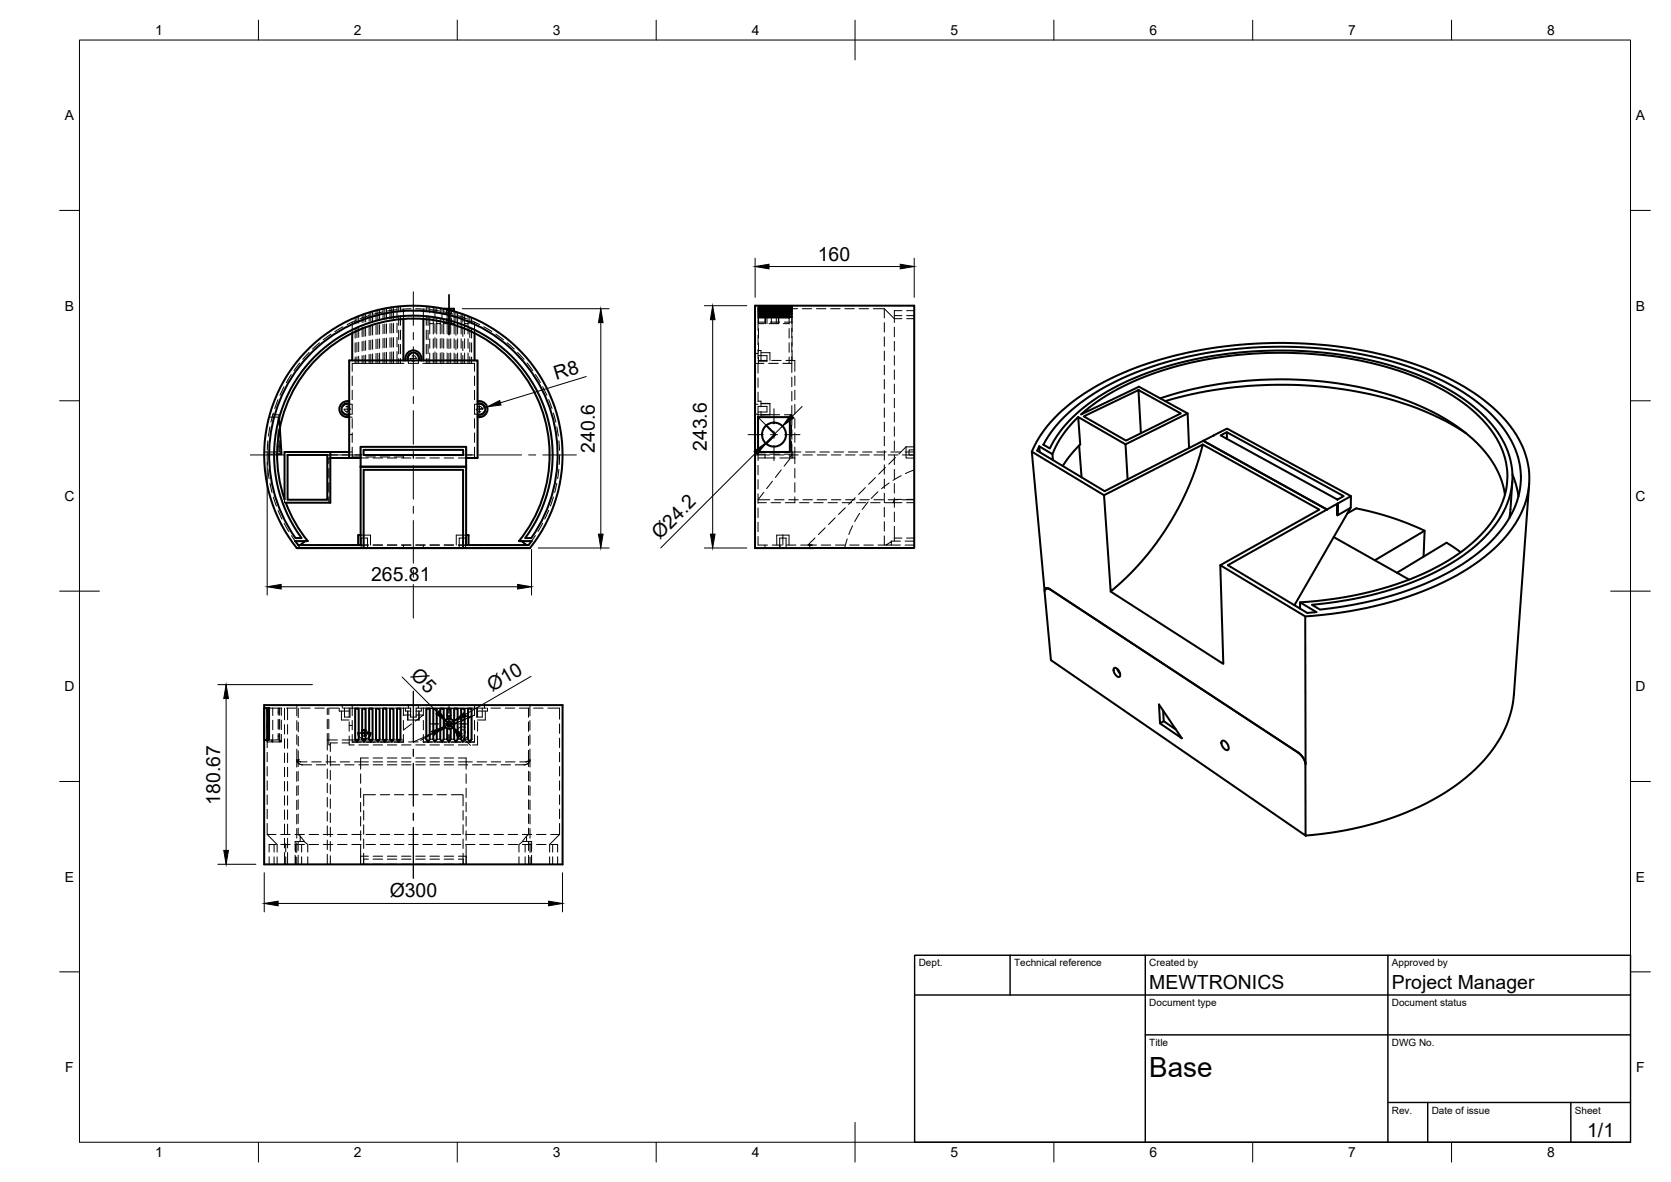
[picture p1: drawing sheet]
<svg xmlns="http://www.w3.org/2000/svg" width="420mm" height="297mm" viewBox="0 0 420 297" stroke-linecap="round" stroke-linejoin="round" font-family="sans-serif">
<defs><g id="words">
<text font-size="7" x="289" y="270.6">Base</text>
<g font-size="4.9">
<text x="205.6" y="65.5">160</text>
<text x="139.9" y="95.4" transform="rotate(-17 139.9 95.4)">R8</text>
<text x="149.6" y="113.7" transform="rotate(-90 149.6 113.7)">240.6</text>
<text x="177.7" y="113.4" transform="rotate(-90 177.7 113.4)">243.6</text>
<text x="165.9" y="135.8" transform="rotate(-45 165.9 135.8)">Ø24.2</text>
<text x="93.3" y="146">265.81</text>
<text x="103.1" y="169.9" transform="rotate(45 103.1 169.9)">Ø5</text>
<text x="123.7" y="173.9" transform="rotate(-30 123.7 173.9)">Ø10</text>
<text x="55.4" y="202.3" transform="rotate(-90 55.4 202.3)">180.67</text>
<text x="98" y="225.5">Ø300</text>
<text x="289" y="248.5">MEWTRONICS</text>
<text x="350" y="248.5">Project Manager</text>
<text x="399.1" y="285.7">1/1</text>
</g>
<g font-size="3.5">
<text x="39" y="8.8">1</text>
<text x="89" y="8.8">2</text>
<text x="139" y="8.8">3</text>
<text x="189" y="8.8">4</text>
<text x="239" y="8.8">5</text>
<text x="289" y="8.8">6</text>
<text x="339" y="8.8">7</text>
<text x="389" y="8.8">8</text>
<text x="16.3" y="30.2">A</text>
<text x="411.3" y="30.2">A</text>
<text x="16.3" y="78">B</text>
<text x="411.3" y="78">B</text>
<text x="16.2" y="125.9">C</text>
<text x="411.2" y="125.9">C</text>
<text x="16.2" y="173.7">D</text>
<text x="411.2" y="173.7">D</text>
<text x="16.3" y="221.6">E</text>
<text x="411.3" y="221.6">E</text>
<text x="16.4" y="269.4">F</text>
<text x="411.4" y="269.4">F</text>
<text x="39" y="290.8">1</text>
<text x="89" y="290.8">2</text>
<text x="139" y="290.8">3</text>
<text x="189" y="290.8">4</text>
<text x="239" y="290.8">5</text>
<text x="289" y="290.8">6</text>
<text x="339" y="290.8">7</text>
<text x="389" y="290.8">8</text>
</g>
<g font-size="2.5">
<text x="231" y="242.9">Dept.</text>
<text x="255" y="242.9">Technical reference</text>
<text x="289" y="242.9">Created by</text>
<text x="350" y="242.9">Approved by</text>
<text x="289" y="252.8">Document type</text>
<text x="350" y="252.8">Document status</text>
<text x="289" y="262.9">Title</text>
<text x="350" y="262.9">DWG No.</text>
<text x="350" y="279.9">Rev.</text>
<text x="360" y="279.9">Date of issue</text>
<text x="396" y="279.9">Sheet</text>
</g>
</g></defs>
<!-- layer: Hidden -->
<g fill="none" stroke="#000" stroke-width=".25">
<path d="M89.3 79.8v1.6M89.7 79.6v1.7M90.2 79.4v1.8M91.1 79.1v2M91.5 78.9v2.1M91.9 78.8v2.1M92.8 79.3l-2.2 .8M92.8 78.5v2.3M93.2 78.4v2.3M93.7 78.3v2.3M94.6 78v2.5M95 77.9v2.5"/>
<path d="M95.4 77.8v2.6M96.2 78.4l-2.3 .6M96.3 77.6v2.7M96.8 77.5v2.7M97.2 77.4v2.8M98.1 77.3v2.8M98.5 77.2v2.9M98.9 77.2v2.9M99.8 77.8l-2.4 .4M99.8 77.1v2.9M100.2 77v1.2M100.2 79.4v2.4"/>
<path d="M100.7 77v1.2M100.7 79.4v2.4M101.4 77.7v2.5M103.3 77.6l-2.3 .1M104.5 77.6l2.4 .1M106.4 77.7v2.5M107.2 77v1.2M107.2 79.4v2.4M107.6 77v1.2M107.6 79.4v2.4M108.1 77.1v1.5M108.1 79.8v4.1"/>
<path d="M108.1 77.8l2.3 .4M108.9 77.2v1.4M108.9 79.8v4.1M109.4 77.2v2.9M109.8 77.3v1.4M109.8 79.9v4M110.7 77.4v1.4M110.7 80v3.9M111.1 77.5v2.7M111.6 77.6v1.3M111.6 78.4l2.3 .6M112.3 77.6v1.3"/>
<path d="M112.4 78h.9v5.9M112.4 77.8v6.1M112.9 77.9v3.4M113.5 77.6v1.3M114.2 78.3v5.6M114.6 78.4v2.3M115.1 79.3l2.2 .8M115.1 78.5v5.4M116 78.8v5.1M116.4 78.9v2.1M116.8 79.1v4.8M117.7 79.4v4.5"/>
<path d="M118.1 79.6v1.7M118.6 79.8v1.6M190.6 77.7v3.2M190.6 77.7h1.9M190.7 77.1v.1M190.7 77.3v.1M190.7 77.6v.2M190.7 78v.3M190.7 78.5v.3M190.7 79.1v.3M190.7 79.8v1.6M192.4 78v3.3v-3.3h1l.1-.2 .7-.2 1.5 .2v3.5h-2.3"/>
<path d="M192.8 78v3.3M193.3 77.6v.4M193.4 78l.9 .2 1.4-.2M193.4 77.6l-2.8 .1M193.4 78h.1M193.7 77.7h2.4M194 77.6v1.3M194.6 77.6h2.4M195.2 77.6v1.3M195.8 77.6v1.3M197.3 77.7h1.9v3.2M198.1 77.6h2.4"/>
<path d="M198.4 77.1v.1M198.4 77.3v.1M198.4 77.6v.2M198.4 78v.3M198.4 78.5v.3M198.4 79.1v.3M198.4 79.8v1.6M199.1 77v4.3M201.7 77.6h2.4M205.3 77.6h2.4M208.9 77.6h2.3M212.4 77.6h2.4"/>
<path d="M216 77.6h2.4M219.6 77.6h2.8l2.5 2.5h1.9M222.4 77.6v2.3M224.9 79.3h1.9M226.8 78.1h-1.9v2.9M228 78.1h1.9M228 79.3h1.9M71.4 97.2l-1 2.1M73.2 94.1l-1.2 2M75.4 91.2l-1.5 1.9M77.7 88.6l-1.6 1.7M80.3 86.2l-1.7 1.5"/>
<path d="M83.2 84l-1.9 1.4M86.2 82.1l-2 1.2M88.6 80.9v2.8M88.6 94.5v2.4M88.6 98.1v2.3M89.3 82.6v2.4M89.3 86.2v2.3M89.3 89.7v1.6M89.5 80.6l-2.2 1M89.7 82.5v2.4M89.7 86.1v2.3M89.7 89.6v1.7"/>
<path d="M90.2 82.4v2.4M90.2 86v2.4M90.2 89.5v1.8M91.1 82.2v2.4M91.1 85.8v2.4M91.1 89.4v1.9M91.5 82.2v2.3M91.5 85.7v2.4M91.5 89.3v2M91.9 82.1v2.4M91.9 85.6v2.4M91.9 89.2v2.1"/>
<path d="M92.8 81.9v2.4M92.8 85.5v2.4M92.8 89.1v2.2M93.2 91.3h-4.6v2M93.2 91.3h8.4M93.2 81.9v2.4M93.2 85.5v2.3M93.2 89v2.3M93.7 81.8v2.4M93.7 85.4v2.4M93.7 88.9v2.4M94.6 81.7v2.4"/>
<path d="M94.6 85.3v2.3M94.6 88.8v2.5M95 81.6v2.4M95 85.2v2.4M95 88.8v2.5M95.4 81.6v2.4M95.4 85.2v2.3M95.4 88.7v2.6M96.3 81.5v2.4M96.3 85.1v2.3M96.3 88.6v2.7M96.8 81.4v2.4"/>
<path d="M96.8 85v2.4M96.8 88.6v2.7M97.2 81.4v2.4M97.2 85v2.4M97.2 88.5v2.8M98.1 81.3v2.4M98.1 84.9v2.4M98.1 88.5v2.8M98.5 81.3v2.4M98.5 84.9v2.4M98.5 88.4v2.9M98.9 81.3v2.3"/>
<path d="M98.9 84.8v2.4M98.9 88.4v2.9M99.8 81.2v2.4M99.8 84.8v2.4M99.8 88.4v2.9M100.2 83v2.4M100.2 86.5v2.4M100.2 90.1v1.2M100.7 83v2.3M100.7 86.5v2.4M100.7 90.1v1.2M102.7 91.3h2.4"/>
<path d="M103.3 90.1a.69 .69 0 0 0 1 .6M103.4 89l-.4 .2-.3 .6v1.5M103.6 89.5a.7 .7 0 0 1 1 .6M104.5 89l.7 .8v1.5M106.3 91.3h1.3M107.2 83v2.3M107.2 86.5v2.4M107.2 90.1v1.2M107.6 91.3h3.5M107.6 83v2.4M107.6 86.5v2.4M107.6 90.1v1.2"/>
<path d="M108.1 85.1v2.4M108.1 88.7v2.6M108.1 81.3h.8M108.9 85.1v2.4M108.9 88.7v2.6M109.4 81.3v2.4M109.4 84.9v2.4M109.4 88.4v2.9M109.8 85.1v2.4M109.8 88.7v2.6M109.8 81.3h.9M110.7 85.1v2.4"/>
<path d="M110.7 88.7v2.6M111.1 91.3h3.5M111.1 81.4v2.4M111.1 85v2.4M111.1 88.6v2.7M111.6 81.3h2.6M111.6 80.1v3.8M111.6 85.1v2.4M111.6 88.7v2.6M112.3 80v1.3M112.4 85.1v2.4M112.4 88.7v2.6"/>
<path d="M112.9 81.6v2.4M112.9 85.2v2.4M112.9 88.8v2.5M113.3 85.1v2.4M113.3 88.7v2.6M113.5 80v1.3M114.2 85.1v2.4M114.2 88.7v2.6M114.6 91.3h4.7v2M114.6 81.9v2.4M114.6 85.5v2.3M114.6 89v2.3"/>
<path d="M115.1 85.1v2.4M115.1 88.7v2.6M115.1 81.3h.9M116 85.1v2.4M116 88.7v2.6M116.4 82.2v2.3M116.4 85.7v2.4M116.4 89.3v2M116.8 85.1v2.4M116.8 88.7v2.6M116.8 81.3h.9M117.7 85.1v2.4"/>
<path d="M117.7 88.7v2.6M118.1 82.5v2.4M118.1 86.1v2.3M118.1 89.6v1.7M118.4 80.5l2.2 1.1M118.6 82.6v2.4M118.6 86.2v2.3M118.6 89.7v1.6M119.3 80.9v2.8M119.3 94.5v2.4M119.3 98.1v2.3M121.6 82.1l2.1 1.2"/>
<path d="M124.7 84l1.9 1.4M127.5 86.1l1.8 1.6M130.1 88.6l1.7 1.7M132.5 91.2l1.5 1.9M134.6 94.1l1.3 2M136.4 97.2l1.1 2.1M189.8 91.3h2.3M189.8 88.8h.8M190.6 98.5v2.4M190.6 95v2.4M190.6 91.4v2.4M190.6 87.8v2.4"/>
<path d="M190.6 84.3v2.3M190.6 80.9v2.2M190.6 88.1h.7v2.5M190.6 89.4h2.2v1.4h-2.2M190.6 80.9h1.9M190.6 90.6h2.2M190.7 81.3h1.5M190.7 82.6v2.4M190.7 86.2v2.3M190.7 89.7v1.6M191.3 88.6h2.3v2M193.3 91.3h2.4"/>
<path d="M193.7 80.9h2.4M194 80v1.3M194 90.6h2.4M195.2 80v1.3M195.8 80v1.3M196.8 91.3h2.3v2.3M197 81.3h1.4M197.3 80.9h1.9M197.6 90.6h2.3v2.7M198.4 82.6v2.4M198.4 86.2v2.3M198.4 89.7v1.6"/>
<path d="M199.1 82.5v2.4M199.1 86.1v2.3M199.1 89.6v1.7M199.1 94.8v2.4M199.1 98.4v2.4M199.2 80.9v2.5M199.2 84.6v2.4M199.2 88.1v2.5M199.9 94.5v2.4M199.9 98.1v2.3M222.4 81.1v2.3M222.4 84.7v2.3"/>
<path d="M222.4 88.2v2.4M222.4 91.8v2.4M222.4 95.4v2.4M222.4 98.9v2.4M224.9 96.5v2.4M224.9 92.9v2.4M224.9 89.4v2.4M224.9 85.8v2.4M224.9 82.2v2.4M228 80.1h1.9M66.4 113.6h.8M67.2 114.4l.1 2.3"/>
<path d="M67.2 113.6v.5h2.5M67.4 110.8l-.2 2.4M67.4 117.9l.3 2.4M67.6 104.8h2.3v2M67.9 107.3l-.4 2.3M68.4 104.8h.1M68.6 104.2h1.6v.6M68.7 103.8l-.6 2.3M69.9 100.4l-.8 2.3M69.9 111.6v2h-2.7M69.9 108v2.4M69.9 106.2h.4"/>
<path d="M69.9 112.3h.4M70.2 104.8h.1v4.8M70.2 104.8l.2 2.8M70.3 113.5l.4 .1M70.3 113.5v.1M70.3 110.8v2.7M82.3 115.3h.4M82.3 114.3h2.5M82.7 117.7v2.4M83.1 115.1h-.4v1.4M86.2 103.4l.6 .6 1.8 .1M86.6 102.8v.1a.69 .69 0 0 0 1.1 .5"/>
<path d="M87 102.2l.3-.1a.69 .69 0 0 1 .7 .7M87.8 113.6h.8M87.8 104.8h.8M87.8 109.2h.8M88.6 101.6l-1.8 .1-.6 .6M88.6 112.4v1.9h-2.6M88.6 101.6v2.4M88.6 105.2v2.4M88.6 108.8v2.4M90.7 115.1h1.9M90.7 117.3h1.9M90.7 112.3v2.8"/>
<path d="M90.8 114.3h-2.2v.5h2.2M92 114.3h2.4M92 114.8h2.4M93.8 115.1h2.4M93.8 117.3h2.4M95.6 114.3h2.4M95.6 114.8h2.4M97.4 115.1h2.4M97.4 117.3h2.4M99.2 114.3h2.2M99.2 114.8h2.2M101 115.1h2.3"/>
<path d="M101 117.3h2.3M101.4 114.3h2.5v.8M101.4 114.3v.8M103.9 114.3h1.8M104.5 115.1h2.4M104.5 117.3h2.4M106.9 114.3h2.3M108.1 115.1h2.4M108.1 117.3h2.4M110.4 114.3h2.4M111.7 115.1h2.4M111.7 117.3h2.4"/>
<path d="M114 114.3h2.4M115.3 115.1h1.9M115.3 117.3h1.9M117.2 112.3v2.8M117.6 114.3h1.7M119.3 101.6l1.7 .1 .7 .6M119.3 101.6v2.4M119.3 105.2v2.4M119.3 108.8v2.4M119.3 112.4v2.7M119.9 102.8l.1 .4a.68 .68 0 0 0 .9 .2M120.2 102.2l.4-.1a.69 .69 0 0 1 .7 .7"/>
<path d="M121.7 103.4l-.7 .6-1.7 .1M138 100.4l.8 2.2M139.1 103.8l.7 2.3M140 107.2l.4 2.4M140.5 117.9l-.3 2.4M140.5 110.8l.2 2.4M140.7 114.3l-.1 2.4M189.8 114.3h3.7M189.8 104.1h.8M189.8 101.6h.8M190.6 102.1v2.1M190.6 117v2.3"/>
<path d="M190.6 100.8h.7v1.4M190.6 102.1h2.2v1.4h-2.2M190.6 115.1h1.7M190.6 114.1h1.9M190.6 104.2v.6l2.1 2.1M190.6 104.2h1.9M191.3 103.4v1.4M191.3 101.4h2.3v2.9h-2.3M191.3 101.5h2.3M191.3 104.2h2.3M192.3 114.3v.8h2.6M192.6 111.5l-2 2.1v2.1"/>
<path d="M193.7 114.1h2.3M193.7 104.2h2.3M194.8 114.3h2.3M196.1 115.1h3.8M196.4 118.1l-1.4 1.9M197.2 114.1h1.9M197.2 104.2h1.9M198.3 114.3h2.4M198.6 113.6h2.8M198.6 104.8h.5M198.6 114.3v1l-1.4 1.8M198.6 106.9h.4"/>
<path d="M198.8 110.8l-.2 2.7M199 106.9l-.1 2.7M199 106.9v2.7M199 110.8v2.8M199.1 104.2v.6M199.1 111.6v3.5M199.1 108v2.4M199.1 104.8v2M199.1 101.9v2.3M199.1 114.3l-.5 .5M199.3 113.6v1.5M199.9 101.6v2.4"/>
<path d="M199.9 105.2v2.4M199.9 108.8v2.4M199.9 112.4v4.1M199.9 117.7v2.4M201.9 114.3h2.4M202.6 113.6h2.4M205.5 114.3h2.4M206.1 113.6h2.4M209 114.3h2.4M209.7 113.6h2.4M212.6 114.3h2.4M213.3 113.6h2.4"/>
<path d="M216.2 114.3h2.4M216.9 113.6h2.3M219.8 114.3h2.3M220.5 113.6h2.3M222.4 102.5v2.4M222.4 106.1v2.4M222.4 109.7v2.3M222.4 113.2v2.4M222.4 116.8v2.4M222.6 117.5l-1.7 1.7M223.3 114.3h2.4M224 113.6h2.4"/>
<path d="M224.9 118v2.3M224.9 114.4v2.4M224.9 110.8v2.4M224.9 107.2v2.4M224.9 103.7v2.4M224.9 100.1v2.4M225.1 115l-1.6 1.7M226.6 119.5l-2.1 1.2M227.6 113.6h2.3M227.8 112.3v2.8h2.1M227.8 112.3h2.1M227.8 112.3l-1.8 1.8"/>
<path d="M229.8 117.3h.1M229.9 113.1h-1.3v1.2h1.3h-3M229.9 118.1l-2.2 .9M67.9 121.5l.5 2.3M68.7 124.9l.8 2.3M69.9 128.3l1 2.2M71.4 131.5l1.2 2.1M71.5 125.5v.8h.3M73.3 134.6l.9 1.4M75 137l.2 .3M75 137h3.3M75 137l.2 .3z"/>
<path d="M79.5 137h2.4M82.3 125.6h.4M82.7 121.3v2.4M82.7 124.9v1.4M83.1 137h2.4M86.7 137h2.3M90.1 137h.1M90.2 137h2.4M90.7 134.5h2.5v2.5M90.7 137h.1M90.8 137.7v-2.5h1.6v2.5M93.8 137h2.4"/>
<path d="M97.4 137h2.4M101 137h2.3M101.4 137v.7M104.5 137h2.4M106.4 137v.7M108.1 137h2.4M111.7 137h2.4M115.3 137h2.3M115.5 137.7v-2.5h1.6v2.5M117.2 137h.1M117.2 134.5h-2.5v2.5M117.8 137h.1"/>
<path d="M118.8 137h2.4M122.4 137h2.4M126 137h2.4M129.5 137h3.4M134.6 134.6l-.9 1.4M136.4 131.5l-1.1 2.1M137.9 128.3l-.9 2.2M139.1 124.9l-.7 2.3M140 121.4l-.5 2.4M190.6 134.8v2.2h2.4M190.6 131.2v2.4M190.6 127.7v2.4"/>
<path d="M190.6 124.1v2.4M190.6 120.5v2.4M190.6 126.3h2.1M192 123.7l-1.4 1.9h2.9M192.3 137v.7M193.9 126.3h2.4M194.2 137h2.4M194.2 120.9l-1.4 1.9M194.8 125.6h2.3M196 137.7v-2.5h1.7v2.5M196.1 137v.7M196.8 134.5h1.6v2.5"/>
<path d="M196.8 134.5h-1.5v2.5M196.8 134.5v2.5M197.7 137h2.4M198.3 125.6h2.4M199.9 124.9v1.4h-2.4M199.9 121.3v2.4M201 126.3h2.4M201.3 137h2.8M201.9 125.6h2.4M203.5 137h.1M203.5 137l.1 .3 .1-.3M203.5 137h.2"/>
<path d="M203.7 137h1.6M204.1 137h.1M204.6 126.3h2.4M204.9 135.2l-1.8 1.8h1M205.5 125.6h2.4M206.5 137h2.4M207.5 132.6l-1.7 1.7M208.2 126.3h2.4M209 125.6h2.4M210 130.1l-1.7 1.7M210.1 137h2.3M211.8 126.3h2.3"/>
<path d="M212.5 127.6l-1.7 1.7M212.6 125.6h2.4M213 135.4l-.6 2.3M213.6 137h2.4M214.4 132.1l-1 2.2M215.1 125.1l-1.7 1.7M215.3 126.3h2.4M216.1 129l-1.2 2.1M216.2 125.6h2.4M217.2 137h2.4M217.6 122.5l-1.7 1.7M218.3 126.2l-1.5 1.8"/>
<path d="M218.9 126.3h2.4M219.8 125.6h2.3M220.1 120l-1.7 1.7M220.7 123.6l-1.6 1.7M220.8 137h1.6M222.4 120.4v2.4M222.4 123.9v2.4M222.4 127.5v2.4M222.4 131.1v2.4M222.4 134.7v2.3M222.4 137h.4M222.5 126.3h4.3"/>
<path d="M223.3 125.6h2.4M223.6 121.4l-1.9 1.4M224.1 137h2.3M224.9 132.3v2.9h1.9M224.9 128.7v2.4M224.9 125.1v2.4M224.9 121.5v2.4M224.9 135.2v.8M226.4 136h-2.3v1h-1.3l1.3-.9M226.8 125.5h-1.9l-.3 .8M226.9 125.6h3M227.6 137h2.3"/>
<path d="M227.6 136h2.3M228 126.3h1.9M228 125.5h1.9M228 135.2h1.9M67.2 178v2.7M67.6 178h1M68.6 178h2.2M68.6 178v1.8M69.9 178v1.6M69.9 178.9h.4M70.2 178v1.8M70.3 178v1.6"/>
<path d="M70.7 178v1.8M71.5 178v2.9M72 178h2.4M72.3 178v2.9M74.6 177.2v2.7M75 178v2.3M75.6 178h2.4M79.2 178h2.4M82.3 178v1.6M82.7 178v1.6M82.7 178h2.4M85.3 178v.7h2.5"/>
<path d="M85.9 178.7v2.2h1.9M86.1 177.2v.8M86.3 178h4.5M86.6 178v2.2h1.4v-2.2M87.8 178v2.2M88.6 177.2v2.6M92 178h2.4M95.6 178h2.4M99.2 178h2.2M101.4 178h1.9M101.4 178v1.8M101.4 179.7h1.9"/>
<path d="M101.9 178v.7h1.4M102.5 178.7v2.2h2.9v-2.2M102.6 178.7v2.2M102.7 177.2v.8M103.2 178v2.2h1.4v-2.2M104.5 179.7h1.9l-2 1.5M104.5 178h1.9M105.2 177.2v.8M105.3 178.7v2.2M105.9 178v.7h-1.4M106.4 178v1.8M106.4 178h2.3"/>
<path d="M108.1 178.1h.8M109.8 178.1h.9M109.9 178h2.4M111.6 178.1h.8M113.3 178.1h.9M113.5 178h2.4M115.1 178.1h.9M116.8 178.1h.9M117.1 178h5.2M119.3 177.2v2.6M119.3 179.7l-.7 .3M119.9 178v2.2h1.4v-2.2"/>
<path d="M120.1 178v2.2M121.8 177.2v.8M122 178.7v2.2h-1.9M122.6 178v.7h-2.5M123.5 178h2.3M127 178h2.4M130.6 178h2.4M132.9 178v2.2M133.2 177.2v2.7M134.2 178h2.4M137.8 178h2.9v2.7M67.2 186.4h3"/>
<path d="M67.2 181v3.3M67.2 184.6v3.3M67.2 189.1v2.3M67.2 192.6v2.4M67.2 196.2v2.4M67.2 199.8v2.4M68.4 186v.4M68.6 181v2.4M68.6 184.6v1.8M69.9 184.3v1.7h-1.5v.4v-.4h-.8M69.9 180.7v2.4M69.9 185h.4"/>
<path d="M70.2 181v2.4M70.2 184.6v1.8M70.3 186l.4 .4h-.4zM70.3 180.7v2.4M70.3 184.3v1.7h-.1M70.7 184.5v1.9h-.5M70.7 181v2.4M71.5 182.1v2.4M71.5 185.7v2.4M71.5 189.2v2.4M71.5 192.8v2.4M71.5 196.4v2.4"/>
<path d="M71.5 200v2.3M72.3 182.1v2.4M72.3 185.7v2.4M72.3 189.2v2.4M72.3 192.8v2.4M72.3 196.4v2.4M72.3 200v2.3M74.6 194v2.3M74.6 197.5v2.4M74.6 181.1v2.4M74.6 184.7v2.4M74.6 188.2v4.6"/>
<path d="M75 190.8l.2 .2-.2 .1zM75 190.8l.1 .5 .5 .2M75 191.1v1.5M75 193.8v2.4M75 197.4v2.4M75 188.7v2.4l.6 .4M75 181.5v2.4M75 185.1v2.4M75.6 191.5h1.6M76.1 192.2l-1.1-.4-.4-.8 .3 .7 .7 .4 2.7 .1M78.4 191.5h2.4M79.5 192.2h2.4"/>
<path d="M82 191.5h2.3M82.3 186h2.5M82.3 180.7v2.4M82.3 184.3v4.2M82.3 189.7v2.4M82.3 193.2v2.4M82.3 196.8v2.4M82.7 184.3v2.9h.4M82.7 180.7v2.4M83.1 190v2.4M83.1 193.6v2.4M83.1 197.2v2.4"/>
<path d="M83.1 192.2h2.4M84.8 186.7h-1.7v2.2M85.5 191.5h2.4M86 186h3.4M86 186.7h1.8M86.7 192.2h2.3M87.8 182.3h.8M87.8 181.4v2.4M87.8 185v2.2h1.2M88.6 184.6v1.9h2.2M88.6 186.4h13M88.6 181v2.4"/>
<path d="M89.1 191.5h3.5M90.1 186h1.1M90.2 184.8l.9 .9M90.2 184.2h.9M90.2 187.2h2.4M90.2 192.2h2.4M90.7 194.5v2.4M90.7 198.1v2.3M91.8 186h1.1M91.9 183.5a.8 .8 0 0 1 .4 1.1 .8 .8 0 0 1-1.2 .2 .8 .8 0 0 1 0-1.2M91.9 184.2h.9M92 186.5h2.4"/>
<path d="M92.6 190.5h-1.9v2.8M92.8 185.2l-.9 .5M93.6 186h1.1M93.8 190.5h2.4M93.8 191.5h2.4M93.8 187.2h2.4M93.8 192.2h2.4M94.4 199.7h-3v2.8M95.3 186h1.1M95.6 186.5h2.4M95.6 199.7h2.4M97.1 186h1.1"/>
<path d="M97.4 190.5h2.4M97.4 191.5h2.4M97.4 187.2h2.4M97.4 192.2h2.4M98.8 186h1.1M99.2 199.7h2.4M100.6 186h.8M101 190.5h2.3M101 191.5h2.3M101 187.2h2.3M101 192.2h2.3M101.4 184.6v1.9h-2.2"/>
<path d="M101.4 181v2.4M102.7 186.4h2.4M102.7 199.7h2.4M103.5 181.9l-2.1 1.6M104.5 190.5h2.4M104.5 191.5h2.4M104.5 187.2h2.4M104.5 192.2h2.4M106.3 186.4h13M106.3 199.7h2.4M106.4 184.6v1.9h2.3M106.4 181v2.4"/>
<path d="M107.2 185l-3.3 1.4M108.1 185.8h.8M108.1 190.5h2.4M108.1 191.5h2.4M108.1 187.2h2.4M108.1 192.2h2.4M108.9 184.2l-.8 .4M109.8 185.8h.9M109.9 186.5h2.4M109.9 199.7h2.4M110.7 183.5l-.9 .4M111.6 185.8h.8"/>
<path d="M111.7 190.5h2.4M111.7 191.5h2.4M111.7 187.2h2.4M111.7 192.2h2.4M112.8 182.5l-1.2 .6M113.3 185.8h.9M113.5 186.5h2.4M113.5 199.7h2.9v2.8M114.2 182l-.8 .3M114.7 184.2a1.51 1.51 0 0 0 1.3 1.5M115.1 185.8h.9M115.3 190.5h1.9v2.8"/>
<path d="M115.3 191.5h3.5M115.3 187.2h2.3M115.3 192.2h2.3M115.5 184.2a.81 .81 0 0 0 1.2 .7M115.9 183.5a.79 .79 0 0 1 1.2 .7M116 181.2l-.9 .4M116.8 185.8h.9M117 182.8a1.54 1.54 0 0 0-1.9 .4M117.2 194.5v2.4M117.2 198.1v2.3M117.7 180.4l-.9 .4M117.7 183.7a1.52 1.52 0 0 1-.6 1.8"/>
<path d="M118.8 192.2h2.4M119.3 184.6v1.9h-2.2M119.3 181v2.4M120 191.5h2.3M120.1 185v2.2h-1.3M120.1 181.4v2.4M122.4 192.2h2.4M123.5 191.5h2.4M126 192.2h2.4M127.1 191.5h2.4M130.7 191.5h1.6M132.3 191.5l.5-.2 .1-.5v1.8"/>
<path d="M132.9 188.6v2.4l-.2 .3-.5 .2M132.9 181.4v2.4M132.9 185v2.4M132.9 193.8v2.4M132.9 197.4v2.4M133.2 191l-.2 .6-.5 .5-3 .1M133.2 181.1v2.4M133.2 184.7v2.4M133.2 188.2l.1 4.6M133.3 194v2.3M133.3 197.5v2.4M140.7 181.9v2.4"/>
<path d="M140.7 185.5v2.4M140.7 189.1v2.3M140.7 192.6v2.4M140.7 196.2v2.4M140.7 199.8v2.4M67.2 209.7h2.2M67.2 206.9v2.8l2.5 2.5v1.9M67.2 203.4v2.3M67.7 215.3v1.9M68.9 212.2v1.9M68.9 215.3v1.9M69.4 212.2h-1.7v1.9"/>
<path d="M69.7 215.3v1.9M70.6 209.7h2.4M70.6 212.2h2.4M71.5 211.9l.3 .3v1.9M71.5 203.5v2.4M71.5 207.1v2.4M71.5 210.7v2.4M71.5 214.3v2.9M71.8 215.3v1.9M72.3 203.5v2.4M72.3 207.1v2.4M72.3 210.7v2.4"/>
<path d="M72.3 214.3v2.9M74.2 209.7h2.3M74.2 212.2h2.3M74.2 214.9v2.3M74.3 212.2v1.9M74.3 215.3v1.9M74.6 201.1v2.4M74.6 204.7v2.4M74.6 208.2v2.4M74.6 211.8v2.4M74.6 215.4v1.8M75 208.1v1.6l.5 .4"/>
<path d="M75 201v2.4M75 204.6v2.3M75 211.5v2.2M75 214.9v2.3M75.5 211.5v-1.4l1 1.4h-2.3v2.2M75.8 212.2v1.9M75.8 215.3v1.9M76.4 211.5l1 .7v1.9M77.4 215.3v1.9M77.7 209.7h2.4M77.7 212.2h2.4M81.3 209.7h2.4"/>
<path d="M81.3 212.2h2.4M82.3 200.4v2.4M82.3 204v2.3M82.3 207.5v2.4M82.3 211.1v2.4M82.3 214.7v2.5M83.1 200.8v2.3M83.1 204.4v2.3M83.1 207.9v2.4M83.1 211.5v2.4M83.1 215.1v2.1M84.9 209.7h2.4"/>
<path d="M84.9 212.2h2.4M88.5 209.7h2.3M88.5 212.2h2.3M90.7 217.2v-2v2M90.7 201.6v2.4M90.7 205.2v2.4M90.7 208.8v2.4M90.7 212.4v2.8h1.9M90.7 217.2h1.9M91.4 203.7v2.4M91.4 207.3v2.4M91.4 210.8v2.4"/>
<path d="M91.4 214.4v2.8M92 209.7h2.4M92 212.2h2.4M92.6 215.9h-1.2v1.3M93.8 217.2h2.4M93.8 215.2h2.4M93.8 215.9h2.4M95.6 209.7h2.4M95.6 212.2h2.4M97.4 217.2h2.4M97.4 215.2h2.4M97.4 215.9h2.4"/>
<path d="M99.2 209.7h2.4M99.2 212.2h2.4M101 217.2h2.3M101 215.2h2.3M101 215.9h2.3M102.7 209.7h2.4M102.7 212.2h2.4M104.5 217.2h2.4M104.5 215.2h2.4M104.5 215.9h2.4M106.3 209.7h2.4M106.3 212.2h2.4"/>
<path d="M108.1 217.2h2.4M108.1 215.2h2.4M108.1 215.9h2.4M109.9 209.7h2.4M109.9 212.2h2.4M111.7 217.2h2.4M111.7 215.2h2.4M111.7 215.9h2.4M113.5 209.7h2.3M113.5 212.2h2.3M115.3 215.2h1.9v2M115.3 217.2h1.9"/>
<path d="M115.3 215.9h1.2v1.3M116.4 214.4v2.8M116.4 210.8v2.4M116.4 207.3v2.4M116.4 203.7v2.4M117.1 209.7h2.3M117.1 212.2h2.3M117.2 201.6v2.4M117.2 205.2v2.4M117.2 208.8v2.4M117.2 212.4v4.8M120.6 209.7h2.4"/>
<path d="M120.6 212.2h2.4M124.2 209.7h2.4M124.2 212.2h2.4M127.8 209.7h2.4M127.8 212.2h2.4M130.5 215.3v1.9M131.3 209.7h2.4M131.3 212.2h2.4M131.5 211.5l-1 .7v1.9M132 212.2v1.9M132 215.3v1.9M132.4 210.1l-1.1 1.4h2.4v2.2"/>
<path d="M132.9 208.1v1.6l-.5 .4v1.4M132.9 201v2.4M132.9 204.6v2.3M132.9 211.5v2.2M132.9 214.9v2.3M133.3 201.1v2.4M133.3 204.7v2.4M133.3 208.2v2.4M133.3 211.8v2.4M133.3 215.4v1.8M133.6 212.2v1.9M133.6 215.3v1.9"/>
<path d="M133.7 214.9v2.3M134.9 209.7h2.4M134.9 212.2h2.4M138.2 215.3v1.9M138.5 209.7h2.2M138.5 212.2h1.7v1.9M139 212.2v1.9M139 215.3v1.9M140.2 215.3v1.9M140.7 203.4v2.3M140.7 206.9v2.8M140.7 209.7l-2.5 2.5v1.9"/>
</g>
<!-- layer: Visible -->
<g fill="none" stroke="#000" stroke-width=".51">
<path d="M111.7 77.6h2.5v.6M190.7 77.4h7.7v.2h-7.7zM190.7 77.2h7.7v.1h-7.7zM190.7 77l7.7 .1zM198.4 78.3h-7.7v.2h7.7v-.2l.7 .1M198.4 78.8h-7.7v.3h7.7v-.3l.7 .1M198.4 79.4h-7.7v.4h7.7v-.4l.7 .2M198.4 77.8h-7.7v.2h7.7M198.4 77.4l.7 .1M198.4 77.1l.7 .1M198.4 76.9l.7 .1M199.1 77.9l-.7-.1v.2"/>
<path d="M199.1 77.2l-.7 .1M199.1 77.5l-.7 .1M199.1 77h-.7M199.1 77.9l-.7 .1M199.1 78.4l-.7 .1M199.1 78.9l-.7 .2M199.1 79.6l-.7 .2M78.1 88.9a36.3 36.3 0 0 1 49.1-2.4 36.3 36.3 0 0 1 6.4 48.7h-1.6a35 35 0 0 0-4.5-46.8 35 35 0 0 0-47.1 0 35 35 0 0 0-4.6 46.8h-1.5a36.3 36.3 0 0 1 3.8-46.3zM88.6 83.7v6.9M101.4 80.2v10.4M101.9 90.6a2.05 2.05 0 0 1 2-2.5 2.05 2.05 0 0 1 2 2.5M102.6 90.6a1.45 1.45 0 0 1 1.3-2 1.45 1.45 0 0 1 1.4 2"/>
<path d="M106.4 80.2v10.4M119.3 83.7v6.9M286.3 98l.6 10.9M70.4 107.6l.3 6.5h-1M72.3 114.3h10v11.3h-10zM83.1 113.6h-11.6v11.9M87.8 113.6h-4.7v12.7h-11.2a34.3 34.3 0 0 0 5.5 9.7h-3.2l.8 1h15.7v-21.9h-7.6M87.8 100.8a2.05 2.05 0 0 0-2.5 2 2.05 2.05 0 0 0 2.5 2M87.8 115.1v-24.5h32.3v24.5h-2.9M87.8 101.5a1.45 1.45 0 0 0-1.9 1.3 1.45 1.45 0 0 0 1.9 1.4M90.7 115.1v-2.8h26.5v2.8M91.4 113.1h25.1v1.2h-25.1z"/>
<path d="M117.2 115.1v2.2h-26.5h26.5v19.7h15.7l.8-1h-3.2a34.3 34.3 0 0 0-20.6-55.4 34.3 34.3 0 0 0-38.3 44.9M120.1 101.5a1.45 1.45 0 0 1 1.9 1.3 1.45 1.45 0 0 1-1.9 1.4M120.1 100.8a2.05 2.05 0 0 1 2.5 2 2.05 2.05 0 0 1-2.5 2M190.6 104.8h8v8.8h-8zM192.7 106.9l2.3 2.3-2.4 2.3M261.4 113.7l-.1-1.6 3.3 2 .2 1.5M267.2 117.1l2-2.8 2.4-2.6-.5-6.9 11.9 6.9 .5 8.8M267.6 104.7a61.7 61.7 0 0 1 27.4-14.2 106.6 106.6 0 0 1 60.5 2.1 49.4 49.4 0 0 1 21.8 14.2 19.8 19.8 0 0 1 .5 26 45.5 45.5 0 0 1-17.9 13.2 91.6 91.6 0 0 1-28 7.2l-2-1.2a83.4 83.4 0 0 0 35.2-10.5 32.6 32.6 0 0 0 13.9-15 19.1 19.1 0 0 0-3.9-19.8 48.6 48.6 0 0 0-21.5-13.6 101.9 101.9 0 0 0-66.6 1.2 46.1 46.1 0 0 0-20.6 14.4l-2.4 4-1.6-1 2.6-4.1zM271.1 104.8a25.9 25.9 0 0 0-6.5 9.3M271.3 111.9l.6 8.1M272.5 104.6l13.8-6.6 10.6 5.9-13.8 6.8zM283 111.7l15.6-7.8 .4 8.7"/>
<path d="M291.7 100.1a97.2 97.2 0 0 1 62.6 .8 44.2 44.2 0 0 1 20.3 14.1 21 21 0 0 1 3.8 9.3M293 100.8a103.1 103.1 0 0 1 63.2 1.7 63 63 0 0 1 12.5 6.4M298.6 103.9l-12.2-6.7-14.6 6.9a60.8 60.8 0 0 1 26-12.6 99.3 99.3 0 0 1 58.2 3.2 43.5 43.5 0 0 1 19 13.5 18.5 18.5 0 0 1 0 23.1 42.1 42.1 0 0 1-17 12.8 89 89 0 0 1-31.1 7.3M302.4 111.7l29.3 16.4-24.9 13.9 21.4 12.9M302.4 111.7l-24.8 12.7-18.2-10.9M302.4 111.7a70.9 70.9 0 0 1-23.1 37l-1.7-24.3M302.6 110.8l31.1 17.2zM305.2 109.4l3.3-1.7 31.2 17-3.4 1.9M305.2 109.4h.1M305.2 109.4l-27.5 14-16.9-10.2 .5-1.1M306.9 109.4l1.6-.8 29.4 16.1-1.6 .8zM308.5 108.6v1.7"/>
<path d="M380.3 119.2l.8 2.2 .7 3.4M74.6 137.7a37.5 37.5 0 0 1 3.8-50.9 37.5 37.5 0 0 1 51.1 0 37.5 37.5 0 0 1 3.8 50.9M74.6 137.7h16.8v-19.6h25v19.6h16.9M74.6 137.7h58.6M76.4 136l.1 .1M76.5 136.1l-1 .9M90.7 134.5h-.6v2.5M91.4 137.7h25M117.2 134.5h.6v2.5M131.5 136l-.2 .1 1.1 .9M133.3 137.7h-.1M203.6 137.7h26.3v-60.9h-40.1v60.9h15.1"/>
<path d="M333.7 128.1l-25 13.9 20 12 2.3-.2-4.1-2.4v1.5M335.3 135l19 10.7M336.3 126.6v2.9zM336.3 126.6l-2.6 1.4M338.8 129l2.2-1.3a74 74 0 0 1 17.2 5.7l-.3 6.5M339.6 127.6l-14.1 24.5M339.7 124.7l-.1 2.9-3.3 1.9M358.2 133.4l-12.5 7.4M367.3 138.8l-3.6-2.4-12.5 7.5M380.3 121l-.8 9.2M384.5 121.6l-3.8 52.9a29.4 29.4 0 0 1-10.8 19.8 65.7 65.7 0 0 1-31.3 14.3l-6.1 1-4.2 .4M262.7 148.2l.4-.4 .9 .2 62.4 41.1 1.3 1.4 .6 1.5-.1-37.1a90.3 90.3 0 0 0 39.5-11.2 35.8 35.8 0 0 0 15.2-15.6 20.5 20.5 0 0 0-3.9-21.9 52.7 52.7 0 0 0-23.9-14.9 109.2 109.2 0 0 0-71.2 1.8 49.4 49.4 0 0 0-21.4 15.1l-1.4 2.1-1.7 3.2 3.3 35.1"/>
<path d="M262.7 148.2h.1M262.8 148l.7-.1 .5 .2 62.9 41.4 .9 1.2 .4 1.1 .1 18.2-64.1-44.1-1.5-17.2zM306.8 142l.8 24.8-28.3-18.1M66.4 177.2h75.1v40h-75.1zM66.4 178h1.2v8h-1.2zM67.2 178v8M89.3 178.1h.9v7.7l-.5 .6-.4-.6zM91.1 178.1h.8v7.7l-.4 .6-.4-.6zM92.8 178.1h.9v7.7l-.5 .6-.4-.6zM94.6 178.1h.8v7.7l-.4 .6-.4-.6zM96.3 178.1h.9v7.7l-.4 .6-.5-.6zM98.1 178.1h.8v7.7l-.4 .6-.4-.6z"/>
<path d="M99.8 178.1h.9v7.7l-.5 .6-.4-.6zM107.2 178.1h.9v7.7l-.5 .6-.4-.6zM108.9 178.1h.9v7.7l-.4 .6-.5-.6zM110.7 178.1h.9v7.7l-.5 .6-.4-.6zM112.4 179.8l.5 .4 .4-.4M114.2 178.1h.9v7.7l-.5 .6-.4-.6zM116 178.1h.8v7.7l-.4 .6-.4-.6zM117.7 178.1h.9v7.7l-.5 .6-.4-.6zM280.1 167.9a1.52 1.52 0 0 1 1.3 2.2 1.76 1.76 0 0 1-1.3-2.2zM280.9 168.1l.7 1.2M292.5 178.6l.1 2.6M89.4 186h.7"/>
<path d="M90.2 184.2h-.1l.1 .6M91.1 184.2h.8M91.1 185.6l.8 .1M91.2 186h.6M91.9 183.5l-.8 .1M92.8 184.2h.4l-.4 1M92.9 186h.7M94.7 186h.6M96.4 186h.7M98.2 186h.6M99.9 186h.7M108.1 184.6l-.9 .4"/>
<path d="M109.8 183.9l-.9 .3M111.6 183.1l-.9 .4M112.4 183.1v2.7l.5 .6 .4-.6v-2.7M113.3 180.7v-2.6h-.9v2.6M113.4 182.3l-.6 .2M115.1 181.6l-.9 .4M116.8 180.8l-.8 .4M118.6 180l-.9 .4M292.6 181.2l-.9 .6-.3-4.8 5.8 8.5-5.5-3.7M292.6 181.2l3.1 2.1M307.3 186.2a1.66 1.66 0 0 1 1.5 2.3 1.68 1.68 0 0 1-1.5-2.3z"/>
<circle cx="194.6" cy="109.2" r="3"/>
<circle cx="112.9" cy="181.9" r=".62"/>
<circle cx="112.9" cy="181.9" r="1.26"/>
</g>
<!-- layer: BORDER -->
<g fill="none" stroke="#000" stroke-width=".25">
<path d="M20 10.1h390v276.9h-390zM65 5.1v5M115 5.1v5M165 5.1v5M215 5.1v10M265 5.1v5M315 5.1v5M365 5.1v5M15 52.9h5M410 52.9h5M15 100.7h5M410 100.7h5"/>
<path d="M15 148.6h10M405 148.6h10M15 196.4h5M410 196.4h5M15 244.2h5M410 244.2h5M65 287v5M115 287v5M165 287v5M215 282.1v9.9M265 287v5M315 287v5"/>
<path d="M365 287v5"/>
</g>
<!-- layer: TITLEBLOCK -->
<path d="M230 240.1h180v46.9h-180zM230 250h180M254 240.1v9.9M288 240.1v46.9M349 240.1v46.9M288 260.1h122M349 277.1h61M359 277.1v9.9M395 277.1v9.9" fill="none" stroke="#000" stroke-width=".36"/>
<!-- layer: Smart Centers -->
<g fill="none" stroke="#000" stroke-width=".25">
<path d="M103.9 73.3v8.5M112.9 74.1v10M103 90.1h1.8M103.9 83.6v1.8M103.9 87.1v10.7M103.9 99.6v1.8M62.9 114.3h8.5M73.2 114.3h1.8M76.8 114.3h10.7M86.4 102.8h1.8M87.3 101.9v1.8M89.2 114.3h1.8"/>
<path d="M92.8 114.3h8.5M103 114.3h1.8M103.9 103.2v8.4M103.9 113.4v1.8M103.9 117v8.4M106.6 114.3h8.5M116.8 114.3h1.8M119.7 102.8h1.8M120.4 114.3h10.7M120.6 101.9v1.8M132.9 114.3h1.8M136.5 114.3h8.4"/>
<path d="M188.1 109.2h3.8M193.7 109.2h1.8M194.6 102.7v3.8M194.6 108.3v1.8M194.6 111.9v3.8M197.3 109.2h3.8M103.9 127.2v1.8M103.9 130.8v10.7M103.9 143.3v1.8M103.9 146.9v8.4M103.9 173.7v12.8M112.9 177.2v2"/>
<path d="M90.7 184.2h1.8M91.6 183.3v1.8M103.9 188.3v1.8M103.9 191.8v10.8M108.1 181.9h2.1M112 181.9h1.8M112.9 181v1.8M112.9 184.6v2.1M115.6 181.9h2M103.9 204.4v1.7M103.9 207.9v12.8"/>
</g>
<!-- layer: FD_Dimensions -->
<g fill="none" stroke="#000" stroke-width=".25">
<path d="M116.2 77.6h37M177.1 76.8h10.7M189.9 64.9v9.8M193.4 67h33M229.9 64.9v9.8M147.4 94.6l-21.6 6.6M151.1 81.1v53.1M179.2 80.3v53.9M67.2 116.2v33.3M122.5 102.2l-1.9 .6M190 113.8l-23.9 23.9M196.7 107.1l-4.2 4.3"/>
<path d="M201.7 102.1l-2.5 2.5M133.6 138.1v11.4M135.3 137.7h17.9M177.1 137.7h10.7M70.7 147.5h59.5M54.8 172h23.7M56.9 175.5v38.2M101.1 170.1l8.9 8.9M133.5 170l-16.5 9.5M108.8 184.3l-3 1.8M112.5 181.5l.8 .9M114 181.3l-2.2 1.2"/>
<path d="M115.8 184.8l2.5 2.5M54.8 217.2h9.5M66.4 219.3v9.9M141.4 219.3v9.9M69.9 227h68"/>
</g>
<g fill="#000" stroke="#000" stroke-width=".25">
<path d="M189.9 67l3.5-.6v1.2zM226.4 66.4l3.5 .6-3.5 .6zM151.1 77.6l.5 3.5h-1.1zM179.2 76.8l.6 3.5h-1.2zM122.5 102.2l3.1-1.5 .4 1.1zM189.6 113.4l2.9-2-2.1 2.8zM198.8 104.2l.8 .8-2.9 2.1zM150.5 134.2h1.1l-.5 3.5zM178.6 134.2h1.2l-.6 3.5zM67.2 147.5l3.5-.6v1.1zM130.2 146.9l3.4 .6-3.4 .5zM56.9 172l.5 3.5h-1.1z"/>
<path d="M109.6 179.4l.8-.8 2.1 2.9zM114 181.3l2.7-2.3 .6 1.1zM108.5 183.8l3.3-1.3-2.7 2.3zM113.3 182.4l2.9 2-.8 .9zM56.3 213.7h1.1l-.5 3.5zM66.4 227l3.5-.5v1.1zM137.9 226.5l3.5 .5-3.5 .6z"/>
</g>
<use href="#words"/>
</svg>
